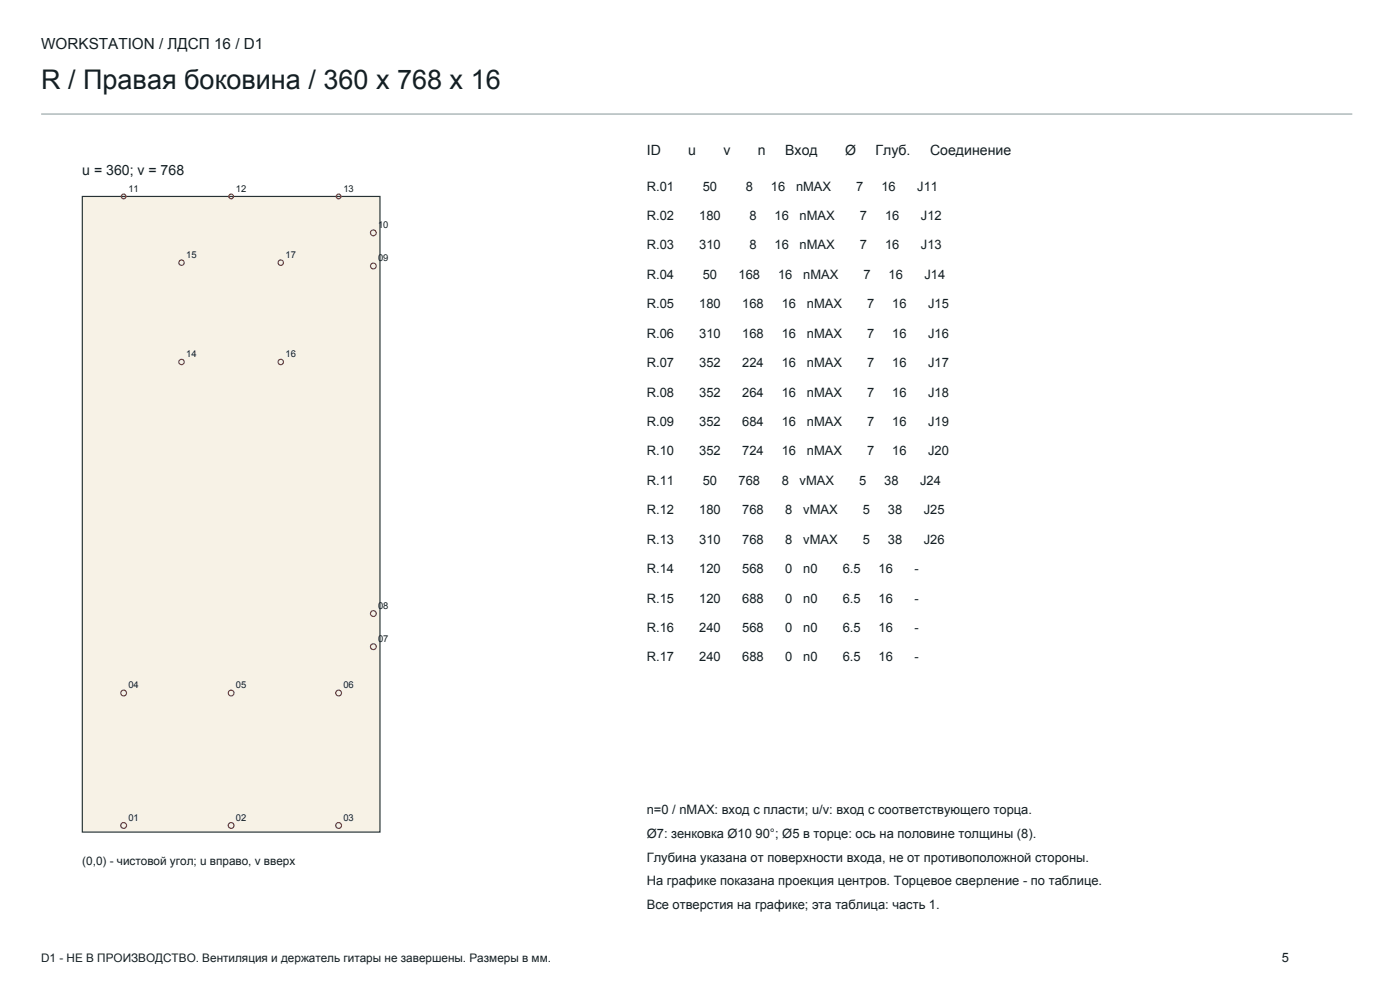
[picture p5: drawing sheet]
<svg xmlns="http://www.w3.org/2000/svg" width="420mm" height="297mm" viewBox="0 0 420 297" stroke-linecap="round" stroke-linejoin="round" font-family="sans-serif">
<defs><g id="words">
<text font-size="8.1" fill="#141f24" x="12.3" y="26.8">R / Правая боковина / 360 x 768 x 16</text>
<text font-size="4.6" fill="#141f24" x="12.3" y="14.8">WORKSTATION / ЛДСП 16 / D1</text>
<g font-size="4.2" fill="#141f24">
<text x="194" y="46.5">ID</text>
<text x="206.5" y="46.5">u</text>
<text x="217" y="46.5">v</text>
<text x="227.4" y="46.5">n</text>
<text x="235.6" y="46.5">Вход</text>
<text x="253.5" y="46.5">Ø</text>
<text x="262.7" y="46.5">Глуб.</text>
<text x="279" y="46.5">Соединение</text>
<text x="24.7" y="52.5">u = 360; v = 768</text>
</g>
<g font-size="3.9" fill="#141f24">
<text x="194" y="57.1">R.01</text>
<text x="210.8" y="57.1">50</text>
<text x="223.7" y="57.1">8</text>
<text x="231.3" y="57.1">16</text>
<text x="238.8" y="57.1">nMAX</text>
<text x="256.9" y="57.1">7</text>
<text x="264.4" y="57.1">16</text>
<text x="275.2" y="57.1">J11</text>
<text x="194" y="65.9">R.02</text>
<text x="209.7" y="65.9">180</text>
<text x="224.8" y="65.9">8</text>
<text x="232.3" y="65.9">16</text>
<text x="239.9" y="65.9">nMAX</text>
<text x="258" y="65.9">7</text>
<text x="265.5" y="65.9">16</text>
<text x="276.3" y="65.9">J12</text>
<text x="194" y="74.8">R.03</text>
<text x="209.7" y="74.8">310</text>
<text x="224.8" y="74.8">8</text>
<text x="232.3" y="74.8">16</text>
<text x="239.9" y="74.8">nMAX</text>
<text x="258" y="74.8">7</text>
<text x="265.5" y="74.8">16</text>
<text x="276.3" y="74.8">J13</text>
<text x="194" y="83.6">R.04</text>
<text x="210.8" y="83.6">50</text>
<text x="221.6" y="83.6">168</text>
<text x="233.4" y="83.6">16</text>
<text x="241" y="83.6">nMAX</text>
<text x="259.1" y="83.6">7</text>
<text x="266.6" y="83.6">16</text>
<text x="277.4" y="83.6">J14</text>
<text x="194" y="92.4">R.05</text>
<text x="209.7" y="92.4">180</text>
<text x="222.7" y="92.4">168</text>
<text x="234.5" y="92.4">16</text>
<text x="242.1" y="92.4">nMAX</text>
<text x="260.1" y="92.4">7</text>
<text x="267.7" y="92.4">16</text>
<text x="278.4" y="92.4">J15</text>
<text x="194" y="101.2">R.06</text>
<text x="209.7" y="101.2">310</text>
<text x="222.7" y="101.2">168</text>
<text x="234.5" y="101.2">16</text>
<text x="242.1" y="101.2">nMAX</text>
<text x="260.1" y="101.2">7</text>
<text x="267.7" y="101.2">16</text>
<text x="278.4" y="101.2">J16</text>
<text x="194" y="110">R.07</text>
<text x="209.7" y="110">352</text>
<text x="222.7" y="110">224</text>
<text x="234.5" y="110">16</text>
<text x="242.1" y="110">nMAX</text>
<text x="260.1" y="110">7</text>
<text x="267.7" y="110">16</text>
<text x="278.4" y="110">J17</text>
<text x="194" y="118.8">R.08</text>
<text x="209.7" y="118.8">352</text>
<text x="222.7" y="118.8">264</text>
<text x="234.5" y="118.8">16</text>
<text x="242.1" y="118.8">nMAX</text>
<text x="260.1" y="118.8">7</text>
<text x="267.7" y="118.8">16</text>
<text x="278.4" y="118.8">J18</text>
<text x="194" y="127.7">R.09</text>
<text x="209.7" y="127.7">352</text>
<text x="222.7" y="127.7">684</text>
<text x="234.5" y="127.7">16</text>
<text x="242.1" y="127.7">nMAX</text>
<text x="260.1" y="127.7">7</text>
<text x="267.7" y="127.7">16</text>
<text x="278.4" y="127.7">J19</text>
<text x="194" y="136.5">R.10</text>
<text x="209.7" y="136.5">352</text>
<text x="222.7" y="136.5">724</text>
<text x="234.5" y="136.5">16</text>
<text x="242.1" y="136.5">nMAX</text>
<text x="260.1" y="136.5">7</text>
<text x="267.7" y="136.5">16</text>
<text x="278.4" y="136.5">J20</text>
<text x="194" y="145.3">R.11</text>
<text x="210.8" y="145.3">50</text>
<text x="221.6" y="145.3">768</text>
<text x="234.5" y="145.3">8</text>
<text x="239.9" y="145.3">vMAX</text>
<text x="257.8" y="145.3">5</text>
<text x="265.3" y="145.3">38</text>
<text x="276.1" y="145.3">J24</text>
<text x="194" y="154.1">R.12</text>
<text x="209.7" y="154.1">180</text>
<text x="222.7" y="154.1">768</text>
<text x="235.6" y="154.1">8</text>
<text x="241" y="154.1">vMAX</text>
<text x="258.8" y="154.1">5</text>
<text x="266.4" y="154.1">38</text>
<text x="277.1" y="154.1">J25</text>
<text x="194" y="162.9">R.13</text>
<text x="209.7" y="162.9">310</text>
<text x="222.7" y="162.9">768</text>
<text x="235.6" y="162.9">8</text>
<text x="241" y="162.9">vMAX</text>
<text x="258.8" y="162.9">5</text>
<text x="266.4" y="162.9">38</text>
<text x="277.1" y="162.9">J26</text>
<text x="194" y="171.8">R.14</text>
<text x="209.7" y="171.8">120</text>
<text x="222.7" y="171.8">568</text>
<text x="235.6" y="171.8">0</text>
<text x="241" y="171.8">n0</text>
<text x="252.8" y="171.8">6.5</text>
<text x="263.6" y="171.8">16</text>
<text x="274.3" y="171.8">-</text>
<text x="194" y="180.6">R.15</text>
<text x="209.7" y="180.6">120</text>
<text x="222.7" y="180.6">688</text>
<text x="235.6" y="180.6">0</text>
<text x="241" y="180.6">n0</text>
<text x="252.8" y="180.6">6.5</text>
<text x="263.6" y="180.6">16</text>
<text x="274.3" y="180.6">-</text>
<text x="194" y="189.4">R.16</text>
<text x="209.7" y="189.4">240</text>
<text x="222.7" y="189.4">568</text>
<text x="235.6" y="189.4">0</text>
<text x="241" y="189.4">n0</text>
<text x="252.8" y="189.4">6.5</text>
<text x="263.6" y="189.4">16</text>
<text x="274.3" y="189.4">-</text>
<text x="194" y="198.2">R.17</text>
<text x="209.7" y="198.2">240</text>
<text x="222.7" y="198.2">688</text>
<text x="235.6" y="198.2">0</text>
<text x="241" y="198.2">n0</text>
<text x="252.8" y="198.2">6.5</text>
<text x="263.6" y="198.2">16</text>
<text x="274.3" y="198.2">-</text>
<text x="194" y="244.1">n=0 / nMAX: вход с пласти; u/v: вход с соответствующего торца.</text>
<text x="194" y="251.1">Ø7: зенковка Ø10 90°; Ø5 в торце: ось на половине толщины (8).</text>
<text x="194" y="258.2">Глубина указана от поверхности входа, не от противоположной стороны.</text>
<text x="194" y="265.3">На графике показана проекция центров. Торцевое сверление - по таблице.</text>
<text x="194" y="272.3">Все отверстия на графике; эта таблица: часть 1.</text>
<text x="384.5" y="288.2">5</text>
</g>
<g font-size="3.5" fill="#141f24">
<text x="24.7" y="259.3">(0,0) - чистовой угол; u вправо, v вверх</text>
<text x="12.3" y="288.2">D1 - НЕ В ПРОИЗВОДСТВО. Вентиляция и держатель гитары не завершены. Размеры в мм.</text>
</g>
<g font-size="2.8" fill="#141f24">
<text x="38.5" y="57.5">11</text>
<text x="70.8" y="57.5">12</text>
<text x="103" y="57.5">13</text>
<text x="113.4" y="68.4">10</text>
<text x="55.9" y="77.3">15</text>
<text x="85.6" y="77.3">17</text>
<text x="113.4" y="78.3">09</text>
<text x="55.9" y="107.1">14</text>
<text x="85.6" y="107.1">16</text>
<text x="113.4" y="182.5">08</text>
<text x="113.4" y="192.4">07</text>
<text x="38.5" y="206.3">04</text>
<text x="70.8" y="206.3">05</text>
<text x="103" y="206.3">06</text>
<text x="38.5" y="246">01</text>
<text x="70.8" y="246">02</text>
<text x="103" y="246">03</text>
</g>
</g></defs>
<path d="M12.3 34.2h393.4" fill="none" stroke="#99a6a8" stroke-width=".35"/>
<path d="M24.7 58.9h89.3v190.5h-89.3z" fill-rule="evenodd" fill="#f7f2e6" stroke="#263333" stroke-width=".35"/>
<g fill="none" stroke="#b82e1f" stroke-width=".35">
<circle cx="37.1" cy="58.9" r=".71"/>
<circle cx="69.3" cy="58.9" r=".71"/>
<circle cx="101.6" cy="58.9" r=".71"/>
<circle cx="54.5" cy="78.7" r=".81"/>
<circle cx="84.2" cy="78.7" r=".81"/>
<circle cx="112" cy="79.7" r=".87"/>
<circle cx="112" cy="69.8" r=".87"/>
<circle cx="54.5" cy="108.5" r=".81"/>
<circle cx="84.2" cy="108.5" r=".81"/>
<circle cx="112" cy="183.9" r=".87"/>
<circle cx="112" cy="193.8" r=".87"/>
<circle cx="37.1" cy="207.7" r=".87"/>
<circle cx="69.3" cy="207.7" r=".87"/>
<circle cx="101.6" cy="207.7" r=".87"/>
<circle cx="37.1" cy="247.4" r=".87"/>
<circle cx="69.3" cy="247.4" r=".87"/>
<circle cx="101.6" cy="247.4" r=".87"/>
</g>
<use href="#words"/>
</svg>
